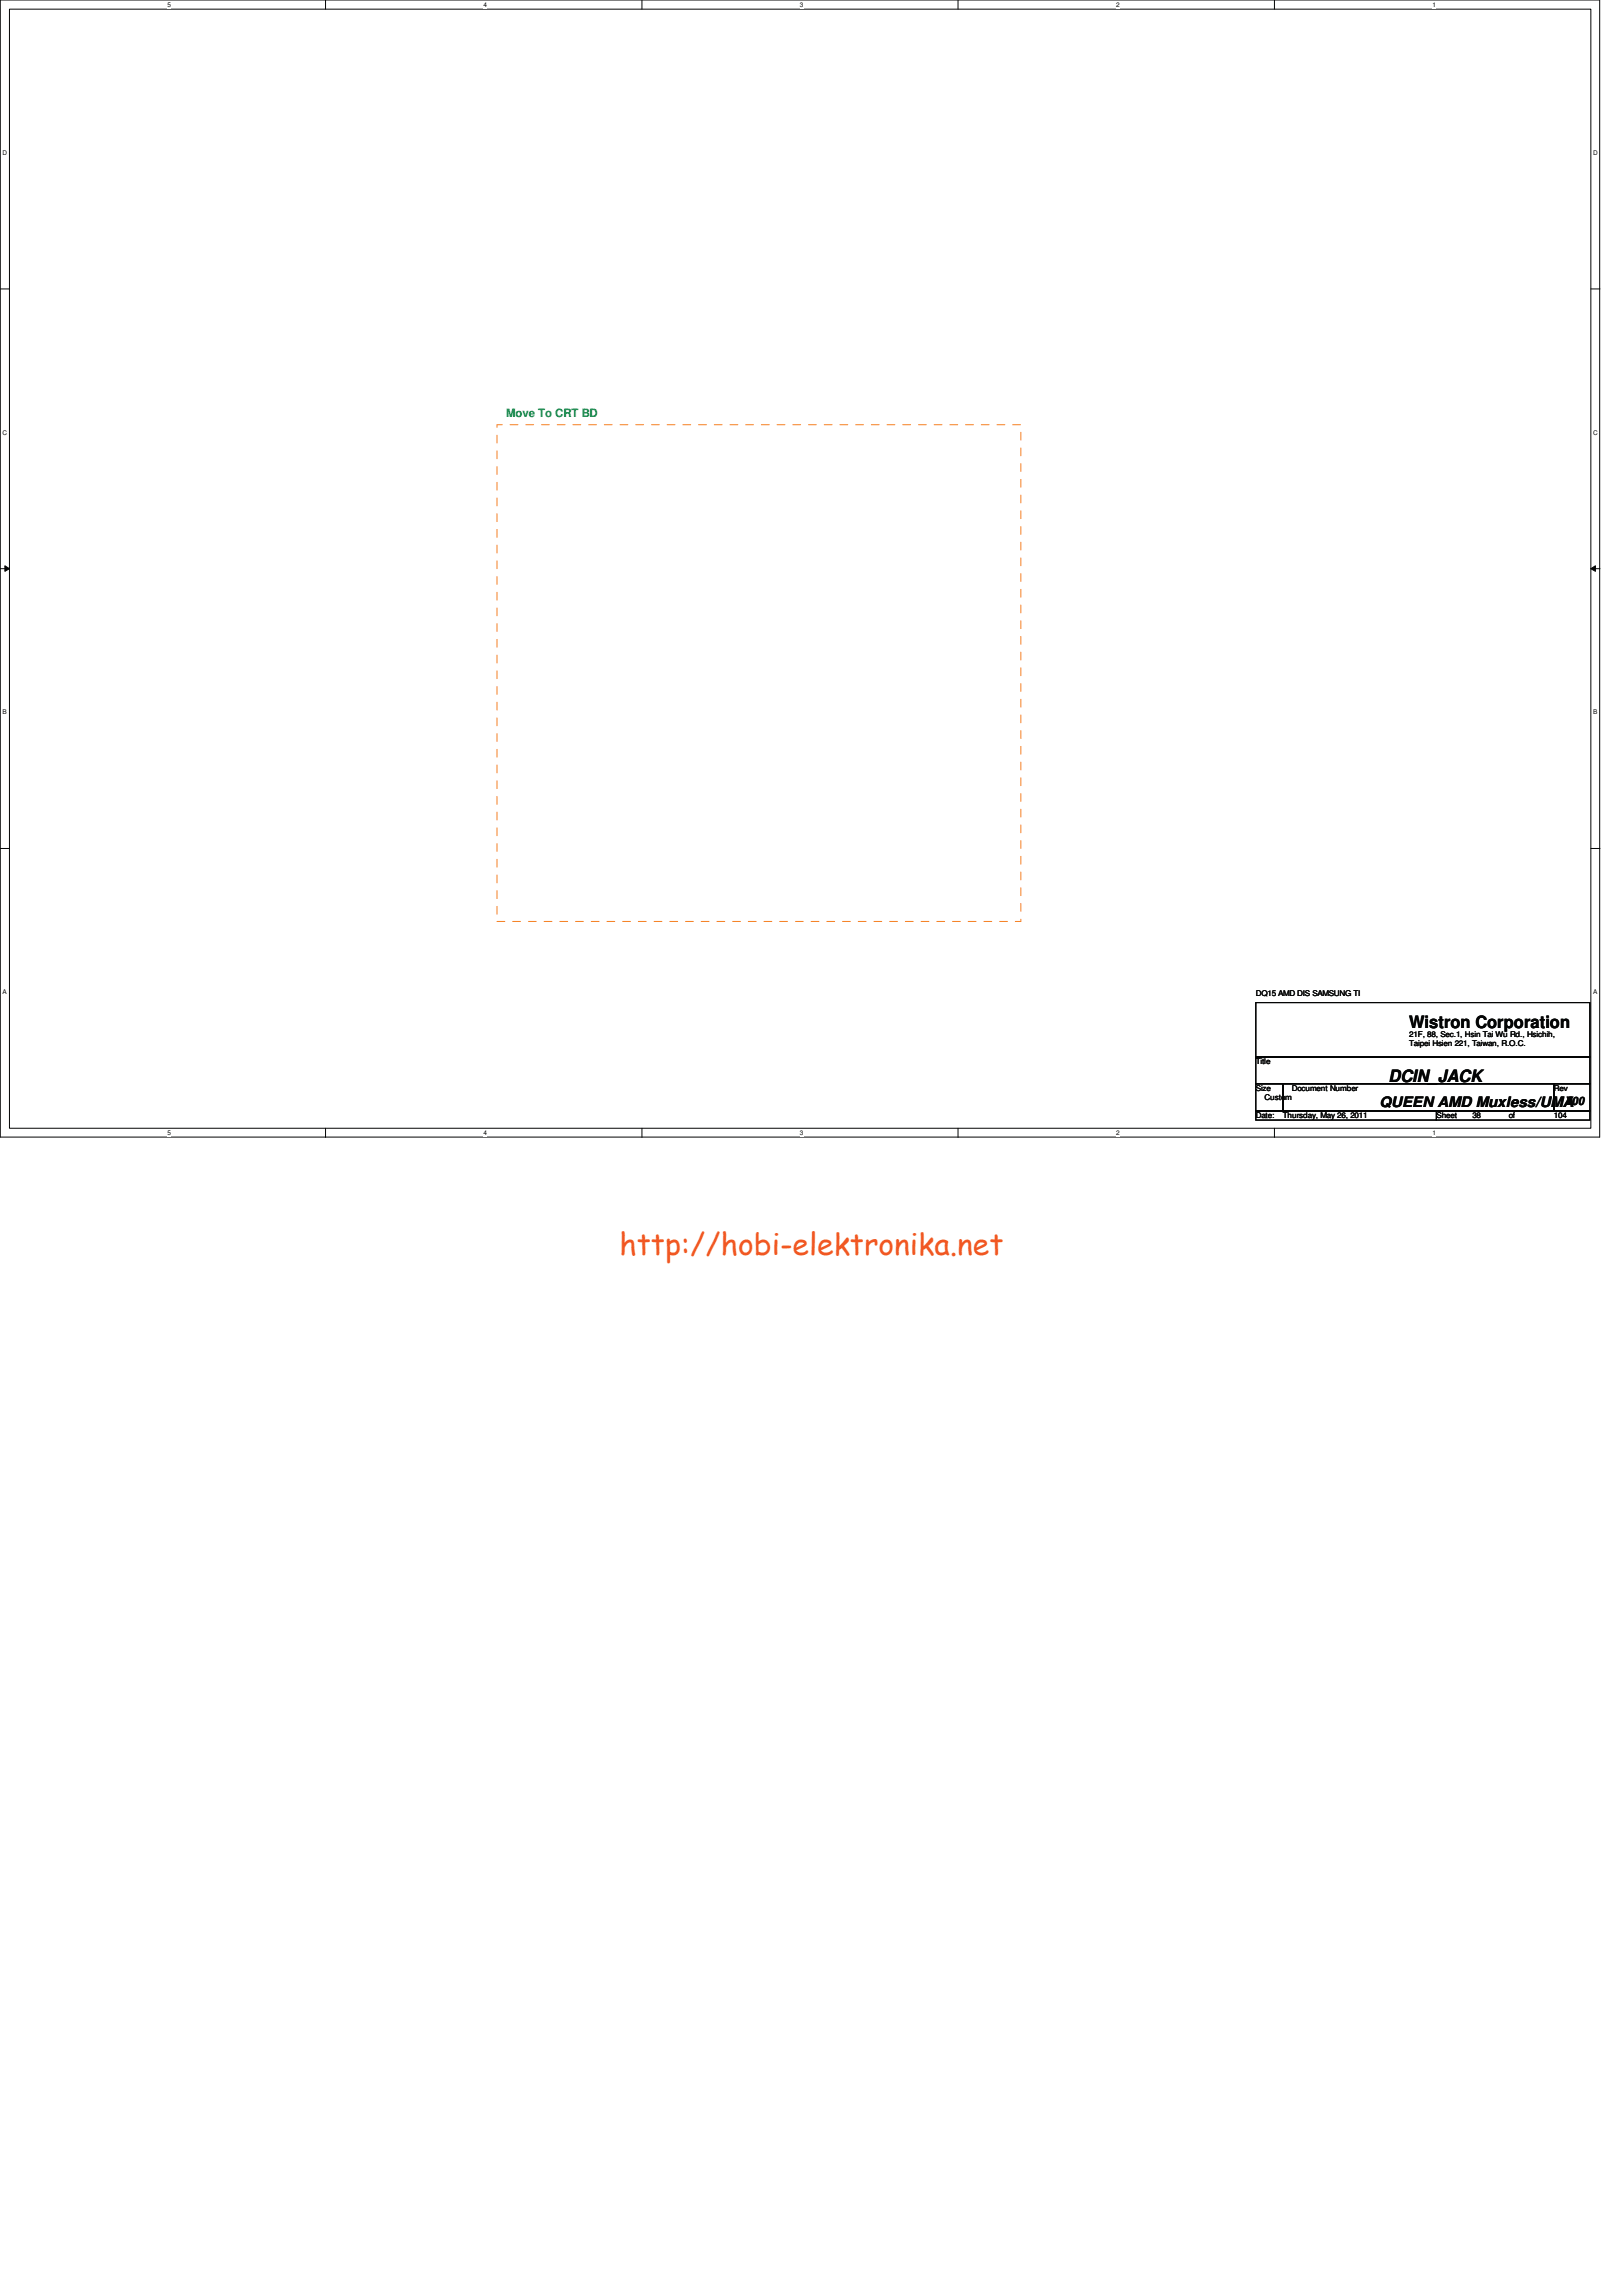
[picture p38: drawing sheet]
<svg xmlns="http://www.w3.org/2000/svg" width="210mm" height="297mm" viewBox="0 0 210 297" stroke-linecap="round" stroke-linejoin="round" font-family="sans-serif">
<defs><g id="words">
<text font-size="3.9" fill="#f15722" x="80.1" y="162.4">http://hobi-elektronika.net</text>
<g font-size="2.2" fill="#040505">
<text x="182.3" y="133">Wistron Corporation</text>
<text x="179.7" y="140">DCIN_JACK</text>
</g>
<text font-size="1.9" fill="#040505" x="178.5" y="143.2">QUEEN AMD Muxless/UMA</text>
<text font-size="1.5" fill="#0a8141" x="65.5" y="53.9">Move To CRT BD</text>
<text font-size="1.5" fill="#040505" x="202.4" y="143">X00</text>
<g font-size="1" fill="#040505">
<text x="162.5" y="128.9">DQ15 AMD DIS SAMSUNG TI</text>
<text x="162.5" y="137.6">Title</text>
<text x="182.3" y="134.1">21F, 88, Sec.1, Hsin Tai Wu Rd., Hsichih,</text>
<text x="182.3" y="135.3">Taipei Hsien 221, Taiwan, R.O.C.</text>
<text x="162.5" y="141.1">Size</text>
<text x="163.6" y="142.3">Custom</text>
<text x="167.1" y="141.1">Document Number</text>
<text x="201" y="141.1">Rev</text>
<text x="162.5" y="144.6">Date:</text>
<text x="166" y="144.6">Thursday, May 26, 2011</text>
<text x="185.8" y="144.6">Sheet</text>
<text x="190.5" y="144.6">38</text>
<text x="195.2" y="144.6">of</text>
<text x="201" y="144.6">104</text>
</g>
<g font-size=".8" fill="#040505">
<text x="21.7" y=".9">5</text>
<text x="62.6" y=".9">4</text>
<text x="103.5" y=".9">3</text>
<text x="144.4" y=".9">2</text>
<text x="185.3" y=".9">1</text>
<text x=".3" y="20">D</text>
<text x="206.1" y="20">D</text>
<text x=".3" y="56.2">C</text>
<text x="206.1" y="56.2">C</text>
<text x=".3" y="92.4">B</text>
<text x="206.1" y="92.4">B</text>
<text x=".3" y="128.6">A</text>
<text x="206.1" y="128.6">A</text>
<text x="21.7" y="146.9">5</text>
<text x="62.6" y="146.9">4</text>
<text x="103.5" y="146.9">3</text>
<text x="144.4" y="146.9">2</text>
<text x="185.3" y="146.9">1</text>
</g>
</g></defs>
<path d="M0 0h207v147.1h-207zM1.2 1.2h204.6v144.8h-204.6z" fill="none" stroke="#040505" stroke-width=".13"/>
<g fill="#fff">
<path d="M21.7 .1h.4v1h-.4z"/>
<path d="M21.7 146.1h.4v.9h-.4z"/>
</g>
<path d="M42.1 0v1.2M42.1 146v1.2" fill="none" stroke="#040505" stroke-width=".13"/>
<g fill="#fff">
<path d="M62.6 .1h.4v1h-.4z"/>
<path d="M62.6 146.1h.4v.9h-.4z"/>
</g>
<path d="M83.1 0v1.2M83.1 146v1.2" fill="none" stroke="#040505" stroke-width=".13"/>
<g fill="#fff">
<path d="M103.5 .1h.5v1h-.5z"/>
<path d="M103.5 146.1h.5v.9h-.5z"/>
</g>
<path d="M123.9 0v1.2M123.9 146v1.2" fill="none" stroke="#040505" stroke-width=".13"/>
<g fill="#fff">
<path d="M144.4 .1h.5v1h-.5z"/>
<path d="M144.4 146.1h.5v.9h-.5z"/>
</g>
<path d="M164.9 0v1.2M164.9 146v1.2" fill="none" stroke="#040505" stroke-width=".13"/>
<g fill="#fff">
<path d="M185.3 .1h.5v1h-.5z"/>
<path d="M185.3 146.1h.5v.9h-.5z"/>
<path d="M.3 19.3h.6v.9h-.6z"/>
<path d="M206.1 19.3h.6v.9h-.6z"/>
<path d="M.3 55.5h.6v.9h-.6z"/>
<path d="M206.1 55.5h.6v.9h-.6z"/>
</g>
<path d="M0 37.4h1.2M205.8 37.4h1.2" fill="none" stroke="#040505" stroke-width=".13"/>
<g fill="#fff">
<path d="M.3 91.7h.6v.9h-.6z"/>
<path d="M206.1 91.7h.6v.9h-.6z"/>
</g>
<path d="M0 73.6h1.2M205.8 73.6h1.2" fill="none" stroke="#040505" stroke-width=".13"/>
<path d="M.6 73.2l.6 .4-.6 .3z" fill="#040505"/>
<path d="M.6 73.2l.6 .4-.6 .3z" fill="none" stroke="#040505" stroke-width=".13"/>
<path d="M205.8 73.6l.6-.4v.7z" fill="#040505"/>
<path d="M205.8 73.6l.6-.4v.7z" fill="none" stroke="#040505" stroke-width=".13"/>
<g fill="#fff">
<path d="M.3 127.8h.6v1h-.6z"/>
<path d="M206.1 127.8h.6v1h-.6z"/>
</g>
<path d="M0 109.8h1.2M205.8 109.8h1.2M162.5 129.7h43.2v7h-43.2zM162.5 136.7h43.2v3.5h-43.2zM162.5 140.2h3.5v3.5h-3.5zM162.5 143.7h23.3v1.2h-23.3zM166 140.2h35v3.5h-35zM185.8 143.7h19.9v1.2h-19.9zM201 140.2h4.7v3.5h-4.7z" fill="none" stroke="#040505" stroke-width=".13"/>
<path d="M64.3 54.9h67.8v64.3h-67.8z" fill="none" stroke="#f57f20" stroke-width=".13" stroke-dasharray="1 1 1 1 1 1 1 1"/>
<use href="#words"/>
</svg>
